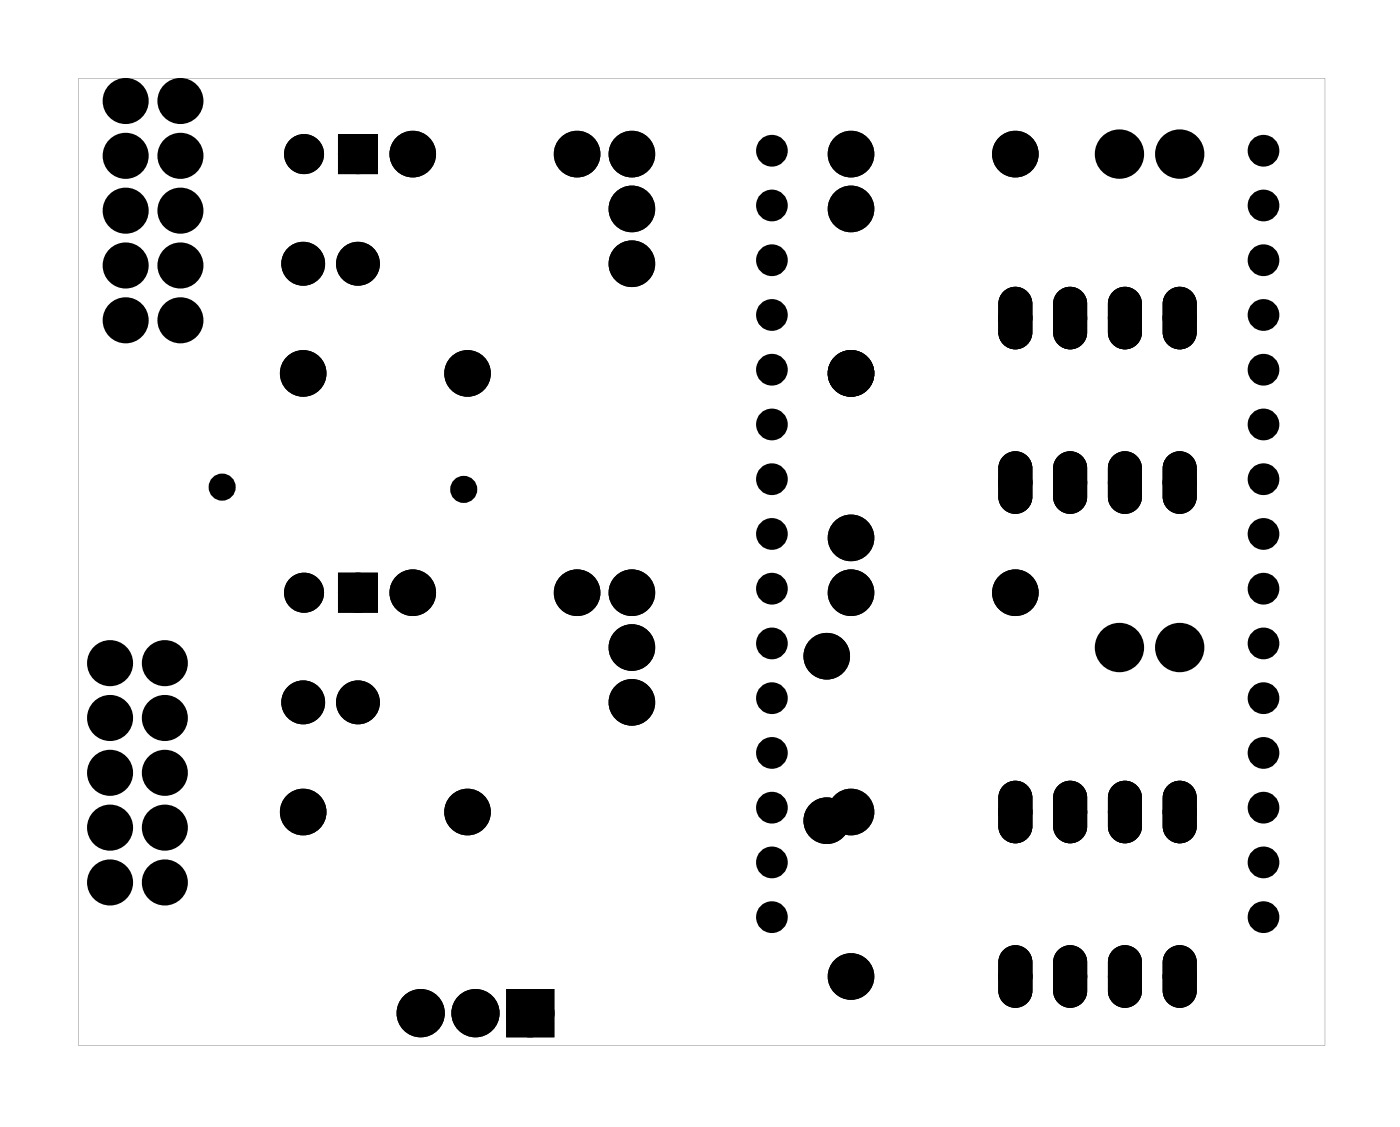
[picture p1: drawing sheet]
<svg xmlns="http://www.w3.org/2000/svg" width="65mm" height="52mm" viewBox="0 0 65 52" stroke-linecap="round" stroke-linejoin="round" font-family="sans-serif">
<g fill="#000">
<path d="M16 6.5h1.2v1.2h-1.2zM16 26.9h1.2v1.2h-1.2zM23.8 46.2h1.5v1.5h-1.5z"/>
<path d="M46.6 13.6a.66 .66 0 0 1 .7-.1 .66 .66 0 0 1 .4 .6v1.3a.66 .66 0 0 1-.6 .7 .66 .66 0 0 1-.7-.7v-1.3zM46.7 14.7a.41 .41 0 0 0 .8 0 .41 .41 0 0 0-.8 0z"/>
<path d="M46.6 13.6a.66 .66 0 0 1 .7-.1 .66 .66 0 0 1 .4 .6v1.3a.66 .66 0 0 1-.6 .7 .66 .66 0 0 1-.7-.7v-1.3zM46.7 14.7a.41 .41 0 0 0 .8 0 .41 .41 0 0 0-.8 0z"/>
<path d="M46.6 13.6a.66 .66 0 0 1 .7-.1 .66 .66 0 0 1 .4 .6v1.3a.66 .66 0 0 1-.6 .7 .66 .66 0 0 1-.7-.7v-1.3zM46.7 14.7a.41 .41 0 0 0 .8 0 .41 .41 0 0 0-.8 0z"/>
<path d="M49.1 13.6a.66 .66 0 0 1 .8-.1 .66 .66 0 0 1 .4 .6v1.3a.66 .66 0 0 1-.7 .7 .66 .66 0 0 1-.6-.7v-1.3zM49.2 14.7a.41 .41 0 0 0 .8 0 .41 .41 0 0 0-.8 0z"/>
<path d="M49.1 13.6a.66 .66 0 0 1 .8-.1 .66 .66 0 0 1 .4 .6v1.3a.66 .66 0 0 1-.7 .7 .66 .66 0 0 1-.6-.7v-1.3zM49.2 14.7a.41 .41 0 0 0 .8 0 .41 .41 0 0 0-.8 0z"/>
<path d="M49.1 13.6a.66 .66 0 0 1 .8-.1 .66 .66 0 0 1 .4 .6v1.3a.66 .66 0 0 1-.7 .7 .66 .66 0 0 1-.6-.7v-1.3zM49.2 14.7a.41 .41 0 0 0 .8 0 .41 .41 0 0 0-.8 0z"/>
<path d="M51.7 13.6a.66 .66 0 0 1 .7-.1 .66 .66 0 0 1 .4 .6v1.3a.66 .66 0 0 1-.6 .7 .66 .66 0 0 1-.7-.7v-1.3zM51.8 14.7a.41 .41 0 0 0 .8 0 .41 .41 0 0 0-.8 0z"/>
<path d="M51.7 13.6a.66 .66 0 0 1 .7-.1 .66 .66 0 0 1 .4 .6v1.3a.66 .66 0 0 1-.6 .7 .66 .66 0 0 1-.7-.7v-1.3zM51.8 14.7a.41 .41 0 0 0 .8 0 .41 .41 0 0 0-.8 0z"/>
<path d="M51.7 13.6a.66 .66 0 0 1 .7-.1 .66 .66 0 0 1 .4 .6v1.3a.66 .66 0 0 1-.6 .7 .66 .66 0 0 1-.7-.7v-1.3zM51.8 14.7a.41 .41 0 0 0 .8 0 .41 .41 0 0 0-.8 0z"/>
<path d="M54.2 13.6a.66 .66 0 0 1 .7-.1 .66 .66 0 0 1 .5 .6v1.3a.66 .66 0 0 1-.7 .7 .66 .66 0 0 1-.7-.7v-1.3zM54.3 14.7a.41 .41 0 0 0 .8 0 .41 .41 0 0 0-.8 0z"/>
<path d="M54.2 13.6a.66 .66 0 0 1 .7-.1 .66 .66 0 0 1 .5 .6v1.3a.66 .66 0 0 1-.7 .7 .66 .66 0 0 1-.7-.7v-1.3zM54.3 14.7a.41 .41 0 0 0 .8 0 .41 .41 0 0 0-.8 0z"/>
<path d="M54.2 13.6a.66 .66 0 0 1 .7-.1 .66 .66 0 0 1 .5 .6v1.3a.66 .66 0 0 1-.7 .7 .66 .66 0 0 1-.7-.7v-1.3zM54.3 14.7a.41 .41 0 0 0 .8 0 .41 .41 0 0 0-.8 0z"/>
<path d="M3.6 3.6v44.8h57.8v-44.8zM3.6 3.6h57.8v44.8h-57.8z"/>
<path d="M46.6 21.2a.66 .66 0 0 1 .7-.1 .66 .66 0 0 1 .4 .6v1.3a.66 .66 0 0 1-.6 .7 .66 .66 0 0 1-.7-.7v-1.3zM46.7 22.4a.41 .41 0 0 0 .8 0 .41 .41 0 0 0-.8 0z"/>
<path d="M46.6 21.2a.66 .66 0 0 1 .7-.1 .66 .66 0 0 1 .4 .6v1.3a.66 .66 0 0 1-.6 .7 .66 .66 0 0 1-.7-.7v-1.3zM46.7 22.4a.41 .41 0 0 0 .8 0 .41 .41 0 0 0-.8 0z"/>
<path d="M46.6 21.2a.66 .66 0 0 1 .7-.1 .66 .66 0 0 1 .4 .6v1.3a.66 .66 0 0 1-.6 .7 .66 .66 0 0 1-.7-.7v-1.3zM46.7 22.4a.41 .41 0 0 0 .8 0 .41 .41 0 0 0-.8 0z"/>
<path d="M46.6 36.5a.66 .66 0 0 1 .7-.2 .66 .66 0 0 1 .4 .7v1.3a.66 .66 0 0 1-.6 .6 .66 .66 0 0 1-.7-.6v-1.3zM46.7 37.6a.41 .41 0 0 0 .8 0 .41 .41 0 0 0-.8 0z"/>
<path d="M46.6 36.5a.66 .66 0 0 1 .7-.2 .66 .66 0 0 1 .4 .7v1.3a.66 .66 0 0 1-.6 .6 .66 .66 0 0 1-.7-.6v-1.3zM46.7 37.6a.41 .41 0 0 0 .8 0 .41 .41 0 0 0-.8 0z"/>
<path d="M46.6 36.5a.66 .66 0 0 1 .7-.2 .66 .66 0 0 1 .4 .7v1.3a.66 .66 0 0 1-.6 .6 .66 .66 0 0 1-.7-.6v-1.3zM46.7 37.6a.41 .41 0 0 0 .8 0 .41 .41 0 0 0-.8 0z"/>
<path d="M49.1 21.2a.66 .66 0 0 1 .8-.1 .66 .66 0 0 1 .4 .6v1.3a.66 .66 0 0 1-.7 .7 .66 .66 0 0 1-.6-.7v-1.3zM49.2 22.4a.41 .41 0 0 0 .8 0 .41 .41 0 0 0-.8 0z"/>
<path d="M49.1 21.2a.66 .66 0 0 1 .8-.1 .66 .66 0 0 1 .4 .6v1.3a.66 .66 0 0 1-.7 .7 .66 .66 0 0 1-.6-.7v-1.3zM49.2 22.4a.41 .41 0 0 0 .8 0 .41 .41 0 0 0-.8 0z"/>
<path d="M49.1 21.2a.66 .66 0 0 1 .8-.1 .66 .66 0 0 1 .4 .6v1.3a.66 .66 0 0 1-.7 .7 .66 .66 0 0 1-.6-.7v-1.3zM49.2 22.4a.41 .41 0 0 0 .8 0 .41 .41 0 0 0-.8 0z"/>
<path d="M49.2 36.5a.66 .66 0 0 1 .7-.2 .66 .66 0 0 1 .4 .7v1.3a.66 .66 0 0 1-.7 .6 .66 .66 0 0 1-.6-.6v-1.3zM49.2 37.6a.41 .41 0 0 0 .8 0 .41 .41 0 0 0-.8 0z"/>
<path d="M49.2 36.5a.66 .66 0 0 1 .7-.2 .66 .66 0 0 1 .4 .7v1.3a.66 .66 0 0 1-.7 .6 .66 .66 0 0 1-.6-.6v-1.3zM49.2 37.6a.41 .41 0 0 0 .8 0 .41 .41 0 0 0-.8 0z"/>
<path d="M49.2 36.5a.66 .66 0 0 1 .7-.2 .66 .66 0 0 1 .4 .7v1.3a.66 .66 0 0 1-.7 .6 .66 .66 0 0 1-.6-.6v-1.3zM49.2 37.6a.41 .41 0 0 0 .8 0 .41 .41 0 0 0-.8 0z"/>
<path d="M51.7 21.2a.66 .66 0 0 1 .7-.1 .66 .66 0 0 1 .4 .6v1.3a.66 .66 0 0 1-.6 .7 .66 .66 0 0 1-.7-.7v-1.3zM51.8 22.4a.41 .41 0 0 0 .8 0 .41 .41 0 0 0-.8 0z"/>
<path d="M51.7 21.2a.66 .66 0 0 1 .7-.1 .66 .66 0 0 1 .4 .6v1.3a.66 .66 0 0 1-.6 .7 .66 .66 0 0 1-.7-.7v-1.3zM51.8 22.4a.41 .41 0 0 0 .8 0 .41 .41 0 0 0-.8 0z"/>
<path d="M51.7 21.2a.66 .66 0 0 1 .7-.1 .66 .66 0 0 1 .4 .6v1.3a.66 .66 0 0 1-.6 .7 .66 .66 0 0 1-.7-.7v-1.3zM51.8 22.4a.41 .41 0 0 0 .8 0 .41 .41 0 0 0-.8 0z"/>
<path d="M51.7 36.5a.66 .66 0 0 1 .7-.2 .66 .66 0 0 1 .4 .7v1.3a.66 .66 0 0 1-.6 .6 .66 .66 0 0 1-.7-.6v-1.3zM51.8 37.6a.41 .41 0 0 0 .8 0 .41 .41 0 0 0-.8 0z"/>
<path d="M51.7 36.5a.66 .66 0 0 1 .7-.2 .66 .66 0 0 1 .4 .7v1.3a.66 .66 0 0 1-.6 .6 .66 .66 0 0 1-.7-.6v-1.3zM51.8 37.6a.41 .41 0 0 0 .8 0 .41 .41 0 0 0-.8 0z"/>
<path d="M51.7 36.5a.66 .66 0 0 1 .7-.2 .66 .66 0 0 1 .4 .7v1.3a.66 .66 0 0 1-.6 .6 .66 .66 0 0 1-.7-.6v-1.3zM51.8 37.6a.41 .41 0 0 0 .8 0 .41 .41 0 0 0-.8 0z"/>
<path d="M54.2 21.2a.66 .66 0 0 1 .7-.1 .66 .66 0 0 1 .5 .6v1.3a.66 .66 0 0 1-.7 .7 .66 .66 0 0 1-.7-.7v-1.3zM54.3 22.4a.41 .41 0 0 0 .8 0 .41 .41 0 0 0-.8 0z"/>
<path d="M54.2 21.2a.66 .66 0 0 1 .7-.1 .66 .66 0 0 1 .5 .6v1.3a.66 .66 0 0 1-.7 .7 .66 .66 0 0 1-.7-.7v-1.3zM54.3 22.4a.41 .41 0 0 0 .8 0 .41 .41 0 0 0-.8 0z"/>
<path d="M54.2 21.2a.66 .66 0 0 1 .7-.1 .66 .66 0 0 1 .5 .6v1.3a.66 .66 0 0 1-.7 .7 .66 .66 0 0 1-.7-.7v-1.3zM54.3 22.4a.41 .41 0 0 0 .8 0 .41 .41 0 0 0-.8 0z"/>
<path d="M54.2 36.5a.66 .66 0 0 1 .8-.2 .66 .66 0 0 1 .4 .7v1.3a.66 .66 0 0 1-.7 .6 .66 .66 0 0 1-.7-.6v-1.3zM54.3 37.6a.41 .41 0 0 0 .8 0 .41 .41 0 0 0-.8 0z"/>
<path d="M54.2 36.5a.66 .66 0 0 1 .8-.2 .66 .66 0 0 1 .4 .7v1.3a.66 .66 0 0 1-.7 .6 .66 .66 0 0 1-.7-.6v-1.3zM54.3 37.6a.41 .41 0 0 0 .8 0 .41 .41 0 0 0-.8 0z"/>
<path d="M54.2 36.5a.66 .66 0 0 1 .8-.2 .66 .66 0 0 1 .4 .7v1.3a.66 .66 0 0 1-.7 .6 .66 .66 0 0 1-.7-.6v-1.3zM54.3 37.6a.41 .41 0 0 0 .8 0 .41 .41 0 0 0-.8 0z"/>
<path d="M46.6 44.1a.66 .66 0 0 1 .7-.1 .66 .66 0 0 1 .4 .6v1.3a.66 .66 0 0 1-.6 .7 .66 .66 0 0 1-.7-.7v-1.3zM46.7 45.2a.41 .41 0 0 0 .8 0 .41 .41 0 0 0-.8 0z"/>
<path d="M46.6 44.1a.66 .66 0 0 1 .7-.1 .66 .66 0 0 1 .4 .6v1.3a.66 .66 0 0 1-.6 .7 .66 .66 0 0 1-.7-.7v-1.3zM46.7 45.2a.41 .41 0 0 0 .8 0 .41 .41 0 0 0-.8 0z"/>
<path d="M46.6 44.1a.66 .66 0 0 1 .7-.1 .66 .66 0 0 1 .4 .6v1.3a.66 .66 0 0 1-.6 .7 .66 .66 0 0 1-.7-.7v-1.3zM46.7 45.2a.41 .41 0 0 0 .8 0 .41 .41 0 0 0-.8 0z"/>
<path d="M49.2 44.1a.66 .66 0 0 1 .7-.1 .66 .66 0 0 1 .4 .6v1.3a.66 .66 0 0 1-.7 .7 .66 .66 0 0 1-.6-.7v-1.3zM49.2 45.2a.41 .41 0 0 0 .8 0 .41 .41 0 0 0-.8 0z"/>
<path d="M49.2 44.1a.66 .66 0 0 1 .7-.1 .66 .66 0 0 1 .4 .6v1.3a.66 .66 0 0 1-.7 .7 .66 .66 0 0 1-.6-.7v-1.3zM49.2 45.2a.41 .41 0 0 0 .8 0 .41 .41 0 0 0-.8 0z"/>
<path d="M49.2 44.1a.66 .66 0 0 1 .7-.1 .66 .66 0 0 1 .4 .6v1.3a.66 .66 0 0 1-.7 .7 .66 .66 0 0 1-.6-.7v-1.3zM49.2 45.2a.41 .41 0 0 0 .8 0 .41 .41 0 0 0-.8 0z"/>
<path d="M51.7 44.1a.66 .66 0 0 1 .7-.1 .66 .66 0 0 1 .4 .6v1.3a.66 .66 0 0 1-.6 .7 .66 .66 0 0 1-.7-.7v-1.3zM51.8 45.2a.41 .41 0 0 0 .8 0 .41 .41 0 0 0-.8 0z"/>
<path d="M51.7 44.1a.66 .66 0 0 1 .7-.1 .66 .66 0 0 1 .4 .6v1.3a.66 .66 0 0 1-.6 .7 .66 .66 0 0 1-.7-.7v-1.3zM51.8 45.2a.41 .41 0 0 0 .8 0 .41 .41 0 0 0-.8 0z"/>
<path d="M51.7 44.1a.66 .66 0 0 1 .7-.1 .66 .66 0 0 1 .4 .6v1.3a.66 .66 0 0 1-.6 .7 .66 .66 0 0 1-.7-.7v-1.3zM51.8 45.2a.41 .41 0 0 0 .8 0 .41 .41 0 0 0-.8 0z"/>
<path d="M54.2 44.1a.66 .66 0 0 1 .8-.1 .66 .66 0 0 1 .4 .6v1.3a.66 .66 0 0 1-.7 .7 .66 .66 0 0 1-.7-.7v-1.3zM54.3 45.2a.41 .41 0 0 0 .8 0 .41 .41 0 0 0-.8 0z"/>
<path d="M54.2 44.1a.66 .66 0 0 1 .8-.1 .66 .66 0 0 1 .4 .6v1.3a.66 .66 0 0 1-.7 .7 .66 .66 0 0 1-.7-.7v-1.3zM54.3 45.2a.41 .41 0 0 0 .8 0 .41 .41 0 0 0-.8 0z"/>
<path d="M54.2 44.1a.66 .66 0 0 1 .8-.1 .66 .66 0 0 1 .4 .6v1.3a.66 .66 0 0 1-.7 .7 .66 .66 0 0 1-.7-.7v-1.3zM54.3 45.2a.41 .41 0 0 0 .8 0 .41 .41 0 0 0-.8 0z"/>
</g>
<g fill="#000">
<circle cx="5.8" cy="9.8" r=".72"/>
<circle cx="5.8" cy="4.7" r=".72"/>
<circle cx="5.8" cy="7.2" r=".72"/>
<circle cx="5.8" cy="14.8" r=".72"/>
<circle cx="5.8" cy="12.3" r=".72"/>
<circle cx="8.4" cy="9.8" r=".72"/>
<circle cx="8.4" cy="4.7" r=".72"/>
<circle cx="8.4" cy="7.2" r=".72"/>
<circle cx="8.4" cy="14.8" r=".72"/>
<circle cx="8.4" cy="12.3" r=".72"/>
<circle cx="14.1" cy="12.2" r=".64"/>
<circle cx="14.1" cy="17.3" r=".7"/>
<circle cx="14.1" cy="7.1" r=".6"/>
<circle cx="16.6" cy="12.2" r=".64"/>
<circle cx="16.6" cy="7.1" r=".6"/>
<circle cx="19.1" cy="7.1" r=".7"/>
<circle cx="21.7" cy="17.3" r=".7"/>
<circle cx="26.8" cy="7.1" r=".7"/>
<circle cx="29.3" cy="12.2" r=".7"/>
<circle cx="29.3" cy="9.7" r=".7"/>
<circle cx="29.3" cy="7.1" r=".7"/>
<circle cx="35.8" cy="17.1" r=".45"/>
<circle cx="35.8" cy="19.7" r=".45"/>
<circle cx="35.8" cy="12.1" r=".45"/>
<circle cx="35.8" cy="9.5" r=".45"/>
<circle cx="35.8" cy="14.6" r=".45"/>
<circle cx="35.8" cy="7" r=".45"/>
<circle cx="39.5" cy="17.3" r=".7"/>
<circle cx="39.5" cy="9.7" r=".7"/>
<circle cx="39.5" cy="7.1" r=".7"/>
<circle cx="47.1" cy="14.7" r=".53"/>
<circle cx="47.1" cy="7.1" r=".7"/>
<circle cx="49.6" cy="14.7" r=".53"/>
<circle cx="51.9" cy="7.1" r=".76"/>
<circle cx="52.2" cy="14.7" r=".53"/>
<circle cx="54.7" cy="14.7" r=".53"/>
<circle cx="54.7" cy="7.1" r=".76"/>
<circle cx="58.6" cy="17.1" r=".45"/>
<circle cx="58.6" cy="19.7" r=".45"/>
<circle cx="58.6" cy="9.5" r=".45"/>
<circle cx="58.6" cy="12.1" r=".45"/>
<circle cx="58.6" cy="14.6" r=".45"/>
<circle cx="58.6" cy="7" r=".45"/>
<circle cx="5.1" cy="30.7" r=".72"/>
<circle cx="5.1" cy="33.3" r=".72"/>
<circle cx="5.1" cy="35.8" r=".72"/>
<circle cx="5.1" cy="38.3" r=".72"/>
<circle cx="7.6" cy="35.8" r=".72"/>
<circle cx="7.6" cy="30.7" r=".72"/>
<circle cx="7.6" cy="33.3" r=".72"/>
<circle cx="7.6" cy="38.3" r=".72"/>
<circle cx="10.3" cy="22.6" r=".35"/>
<circle cx="14.1" cy="32.5" r=".64"/>
<circle cx="14.1" cy="37.6" r=".7"/>
<circle cx="14.1" cy="27.5" r=".6"/>
<circle cx="16.6" cy="32.5" r=".64"/>
<circle cx="16.6" cy="27.5" r=".6"/>
<circle cx="19.1" cy="27.5" r=".7"/>
<circle cx="21.5" cy="22.7" r=".35"/>
<circle cx="21.7" cy="37.6" r=".7"/>
<circle cx="26.8" cy="27.5" r=".7"/>
<circle cx="29.3" cy="27.5" r=".7"/>
<circle cx="29.3" cy="30" r=".7"/>
<circle cx="29.3" cy="32.5" r=".7"/>
<circle cx="35.8" cy="32.3" r=".45"/>
<circle cx="35.8" cy="27.3" r=".45"/>
<circle cx="35.8" cy="34.9" r=".45"/>
<circle cx="35.8" cy="24.7" r=".45"/>
<circle cx="35.8" cy="40" r=".45"/>
<circle cx="35.8" cy="37.4" r=".45"/>
<circle cx="35.8" cy="22.2" r=".45"/>
<circle cx="35.8" cy="29.8" r=".45"/>
<circle cx="38.3" cy="38" r=".7"/>
<circle cx="38.3" cy="30.4" r=".7"/>
<circle cx="39.5" cy="37.6" r=".7"/>
<circle cx="39.5" cy="24.9" r=".7"/>
<circle cx="39.5" cy="27.5" r=".7"/>
<circle cx="47.1" cy="22.4" r=".53"/>
<circle cx="47.1" cy="27.5" r=".7"/>
<circle cx="47.1" cy="37.6" r=".53"/>
<circle cx="49.6" cy="22.4" r=".53"/>
<circle cx="49.6" cy="37.6" r=".53"/>
<circle cx="51.9" cy="30" r=".76"/>
<circle cx="52.2" cy="22.4" r=".53"/>
<circle cx="52.2" cy="37.6" r=".53"/>
<circle cx="54.7" cy="22.4" r=".53"/>
<circle cx="54.7" cy="30" r=".76"/>
<circle cx="54.7" cy="37.6" r=".53"/>
<circle cx="58.6" cy="34.9" r=".45"/>
<circle cx="58.6" cy="27.3" r=".45"/>
<circle cx="58.6" cy="24.7" r=".45"/>
<circle cx="58.6" cy="40" r=".45"/>
<circle cx="58.6" cy="32.3" r=".45"/>
<circle cx="58.6" cy="37.4" r=".45"/>
<circle cx="58.6" cy="22.2" r=".45"/>
<circle cx="58.6" cy="29.8" r=".45"/>
<circle cx="5.1" cy="40.9" r=".72"/>
<circle cx="7.6" cy="40.9" r=".72"/>
<circle cx="19.5" cy="46.9" r=".74"/>
<circle cx="22" cy="46.9" r=".74"/>
<circle cx="24.6" cy="46.9" r=".74"/>
<circle cx="35.8" cy="42.5" r=".45"/>
<circle cx="39.5" cy="45.2" r=".7"/>
<circle cx="47.1" cy="45.2" r=".53"/>
<circle cx="49.6" cy="45.2" r=".53"/>
<circle cx="52.2" cy="45.2" r=".53"/>
<circle cx="54.7" cy="45.2" r=".53"/>
<circle cx="58.6" cy="42.5" r=".45"/>
</g>
<g fill="none" stroke="#000" stroke-width=".55">
<circle cx="10.3" cy="22.6" r=".35"/>
<circle cx="21.5" cy="22.7" r=".35"/>
</g>
<g fill="none" stroke="#000" stroke-width=".69" stroke-linecap="butt">
<circle cx="5.8" cy="14.8" r=".72"/>
<circle cx="5.8" cy="7.2" r=".72"/>
<circle cx="5.8" cy="9.8" r=".72"/>
<circle cx="5.8" cy="12.3" r=".72"/>
<circle cx="5.8" cy="4.7" r=".72"/>
<circle cx="8.4" cy="14.8" r=".72"/>
<circle cx="8.4" cy="7.2" r=".72"/>
<circle cx="8.4" cy="9.8" r=".72"/>
<circle cx="8.4" cy="12.3" r=".72"/>
<circle cx="8.4" cy="4.7" r=".72"/>
<circle cx="5.1" cy="33.3" r=".72"/>
<circle cx="5.1" cy="35.8" r=".72"/>
<circle cx="5.1" cy="38.3" r=".72"/>
<circle cx="5.1" cy="30.7" r=".72"/>
<circle cx="7.6" cy="33.3" r=".72"/>
<circle cx="7.6" cy="35.8" r=".72"/>
<circle cx="7.6" cy="38.3" r=".72"/>
<circle cx="7.6" cy="30.7" r=".72"/>
<circle cx="5.1" cy="40.9" r=".72"/>
<circle cx="7.6" cy="40.9" r=".72"/>
</g>
<g fill="none" stroke="#000" stroke-width=".76" stroke-linecap="butt">
<path d="M23.8 46.2h1.5v1.5h-1.5z"/>
<circle cx="14.1" cy="12.2" r=".64"/>
<circle cx="14.1" cy="17.3" r=".7"/>
<circle cx="16.6" cy="12.2" r=".64"/>
<circle cx="19.1" cy="7.1" r=".7"/>
<circle cx="21.7" cy="17.3" r=".7"/>
<circle cx="26.8" cy="7.1" r=".7"/>
<circle cx="29.3" cy="7.1" r=".7"/>
<circle cx="29.3" cy="9.7" r=".7"/>
<circle cx="29.3" cy="12.2" r=".7"/>
<circle cx="39.5" cy="9.7" r=".7"/>
<circle cx="39.5" cy="17.3" r=".7"/>
<circle cx="39.5" cy="7.1" r=".7"/>
<circle cx="47.1" cy="7.1" r=".7"/>
<circle cx="51.9" cy="7.1" r=".76"/>
<circle cx="54.7" cy="7.1" r=".76"/>
<circle cx="14.1" cy="32.5" r=".64"/>
<circle cx="14.1" cy="37.6" r=".7"/>
<circle cx="16.6" cy="32.5" r=".64"/>
<circle cx="19.1" cy="27.5" r=".7"/>
<circle cx="21.7" cy="37.6" r=".7"/>
<circle cx="26.8" cy="27.5" r=".7"/>
<circle cx="29.3" cy="27.5" r=".7"/>
<circle cx="29.3" cy="32.5" r=".7"/>
<circle cx="29.3" cy="30" r=".7"/>
<circle cx="38.3" cy="30.4" r=".7"/>
<circle cx="38.3" cy="38" r=".7"/>
<circle cx="39.5" cy="37.6" r=".7"/>
<circle cx="39.5" cy="24.9" r=".7"/>
<circle cx="39.5" cy="27.5" r=".7"/>
<circle cx="47.1" cy="27.5" r=".7"/>
<circle cx="51.9" cy="30" r=".76"/>
<circle cx="54.7" cy="30" r=".76"/>
<circle cx="19.5" cy="46.9" r=".74"/>
<circle cx="22" cy="46.9" r=".74"/>
<circle cx="24.6" cy="46.9" r=".74"/>
<circle cx="39.5" cy="45.2" r=".7"/>
</g>
<g fill="none" stroke="#000" stroke-width=".65" stroke-linecap="butt">
<path d="M16 6.5h1.2v1.2h-1.2zM16 26.9h1.2v1.2h-1.2z"/>
<circle cx="14.1" cy="7.1" r=".6"/>
<circle cx="16.6" cy="7.1" r=".6"/>
<circle cx="14.1" cy="27.5" r=".6"/>
<circle cx="16.6" cy="27.5" r=".6"/>
</g>
<g fill="none" stroke="#000" stroke-width=".58">
<circle cx="35.8" cy="14.6" r=".45"/>
<circle cx="35.8" cy="9.5" r=".45"/>
<circle cx="35.8" cy="7" r=".45"/>
<circle cx="35.8" cy="12.1" r=".45"/>
<circle cx="35.8" cy="17.1" r=".45"/>
<circle cx="35.8" cy="19.7" r=".45"/>
<circle cx="58.6" cy="14.6" r=".45"/>
<circle cx="58.6" cy="9.5" r=".45"/>
<circle cx="58.6" cy="7" r=".45"/>
<circle cx="58.6" cy="12.1" r=".45"/>
<circle cx="58.6" cy="17.1" r=".45"/>
<circle cx="58.6" cy="19.7" r=".45"/>
<circle cx="35.8" cy="29.8" r=".45"/>
<circle cx="35.8" cy="34.9" r=".45"/>
<circle cx="35.8" cy="37.4" r=".45"/>
<circle cx="35.8" cy="40" r=".45"/>
<circle cx="35.8" cy="32.3" r=".45"/>
<circle cx="35.8" cy="22.2" r=".45"/>
<circle cx="35.8" cy="24.7" r=".45"/>
<circle cx="35.8" cy="27.3" r=".45"/>
<circle cx="58.6" cy="37.4" r=".45"/>
<circle cx="58.6" cy="32.3" r=".45"/>
<circle cx="58.6" cy="34.9" r=".45"/>
<circle cx="58.6" cy="29.8" r=".45"/>
<circle cx="58.6" cy="40" r=".45"/>
<circle cx="58.6" cy="27.3" r=".45"/>
<circle cx="58.6" cy="22.2" r=".45"/>
<circle cx="58.6" cy="24.7" r=".45"/>
<circle cx="35.8" cy="42.5" r=".45"/>
<circle cx="58.6" cy="42.5" r=".45"/>
</g>
<g fill="none" stroke="#000" stroke-width=".51">
<circle cx="47.1" cy="14.7" r=".53"/>
<circle cx="49.6" cy="14.7" r=".53"/>
<circle cx="52.2" cy="14.7" r=".53"/>
<circle cx="54.7" cy="14.7" r=".53"/>
<circle cx="47.1" cy="22.4" r=".53"/>
<circle cx="47.1" cy="37.6" r=".53"/>
<circle cx="49.6" cy="22.4" r=".53"/>
<circle cx="49.6" cy="37.6" r=".53"/>
<circle cx="52.2" cy="22.4" r=".53"/>
<circle cx="52.2" cy="37.6" r=".53"/>
<circle cx="54.7" cy="22.4" r=".53"/>
<circle cx="54.7" cy="37.6" r=".53"/>
<circle cx="47.1" cy="45.2" r=".53"/>
<circle cx="49.6" cy="45.2" r=".53"/>
<circle cx="52.2" cy="45.2" r=".53"/>
<circle cx="54.7" cy="45.2" r=".53"/>
</g>
<g fill="none" stroke="#000" stroke-width=".25">
<path d="M46.6 13.6a.66 .66 0 0 1 .7-.1 .66 .66 0 0 1 .4 .6v1.3a.66 .66 0 0 1-.6 .7 .66 .66 0 0 1-.7-.7v-1.3zM49.1 13.6a.66 .66 0 0 1 .8-.1 .66 .66 0 0 1 .4 .6v1.3a.66 .66 0 0 1-.7 .7 .66 .66 0 0 1-.6-.7v-1.3zM51.7 13.6a.66 .66 0 0 1 .7-.1 .66 .66 0 0 1 .4 .6v1.3a.66 .66 0 0 1-.6 .7 .66 .66 0 0 1-.7-.7v-1.3zM54.2 13.6a.66 .66 0 0 1 .7-.1 .66 .66 0 0 1 .5 .6v1.3a.66 .66 0 0 1-.7 .7 .66 .66 0 0 1-.7-.7v-1.3zM46.6 21.2a.66 .66 0 0 1 .7-.1 .66 .66 0 0 1 .4 .6v1.3a.66 .66 0 0 1-.6 .7 .66 .66 0 0 1-.7-.7v-1.3zM46.6 36.5a.66 .66 0 0 1 .7-.2 .66 .66 0 0 1 .4 .7v1.3a.66 .66 0 0 1-.6 .6 .66 .66 0 0 1-.7-.6v-1.3zM49.1 21.2a.66 .66 0 0 1 .8-.1 .66 .66 0 0 1 .4 .6v1.3a.66 .66 0 0 1-.7 .7 .66 .66 0 0 1-.6-.7v-1.3zM49.2 36.5a.66 .66 0 0 1 .7-.2 .66 .66 0 0 1 .4 .7v1.3a.66 .66 0 0 1-.7 .6 .66 .66 0 0 1-.6-.6v-1.3zM51.7 21.2a.66 .66 0 0 1 .7-.1 .66 .66 0 0 1 .4 .6v1.3a.66 .66 0 0 1-.6 .7 .66 .66 0 0 1-.7-.7v-1.3zM51.7 36.5a.66 .66 0 0 1 .7-.2 .66 .66 0 0 1 .4 .7v1.3a.66 .66 0 0 1-.6 .6 .66 .66 0 0 1-.7-.6v-1.3zM54.2 21.2a.66 .66 0 0 1 .7-.1 .66 .66 0 0 1 .5 .6v1.3a.66 .66 0 0 1-.7 .7 .66 .66 0 0 1-.7-.7v-1.3zM54.2 36.5a.66 .66 0 0 1 .8-.2 .66 .66 0 0 1 .4 .7v1.3a.66 .66 0 0 1-.7 .6 .66 .66 0 0 1-.7-.6v-1.3z"/>
<path d="M46.6 44.1a.66 .66 0 0 1 .7-.1 .66 .66 0 0 1 .4 .6v1.3a.66 .66 0 0 1-.6 .7 .66 .66 0 0 1-.7-.7v-1.3zM49.2 44.1a.66 .66 0 0 1 .7-.1 .66 .66 0 0 1 .4 .6v1.3a.66 .66 0 0 1-.7 .7 .66 .66 0 0 1-.6-.7v-1.3zM51.7 44.1a.66 .66 0 0 1 .7-.1 .66 .66 0 0 1 .4 .6v1.3a.66 .66 0 0 1-.6 .7 .66 .66 0 0 1-.7-.7v-1.3zM54.2 44.1a.66 .66 0 0 1 .8-.1 .66 .66 0 0 1 .4 .6v1.3a.66 .66 0 0 1-.7 .7 .66 .66 0 0 1-.7-.7v-1.3z"/>
<circle cx="47.1" cy="14.7" r=".41"/>
<circle cx="49.6" cy="14.7" r=".41"/>
<circle cx="52.2" cy="14.7" r=".41"/>
<circle cx="54.7" cy="14.7" r=".41"/>
<circle cx="47.1" cy="22.4" r=".41"/>
<circle cx="47.1" cy="37.6" r=".41"/>
<circle cx="49.6" cy="22.4" r=".41"/>
<circle cx="49.6" cy="37.6" r=".41"/>
<circle cx="52.2" cy="22.4" r=".41"/>
<circle cx="52.2" cy="37.6" r=".41"/>
<circle cx="54.7" cy="22.4" r=".41"/>
<circle cx="54.7" cy="37.6" r=".41"/>
<circle cx="47.1" cy="45.2" r=".41"/>
<circle cx="49.6" cy="45.2" r=".41"/>
<circle cx="52.2" cy="45.2" r=".41"/>
<circle cx="54.7" cy="45.2" r=".41"/>
</g>
</svg>
